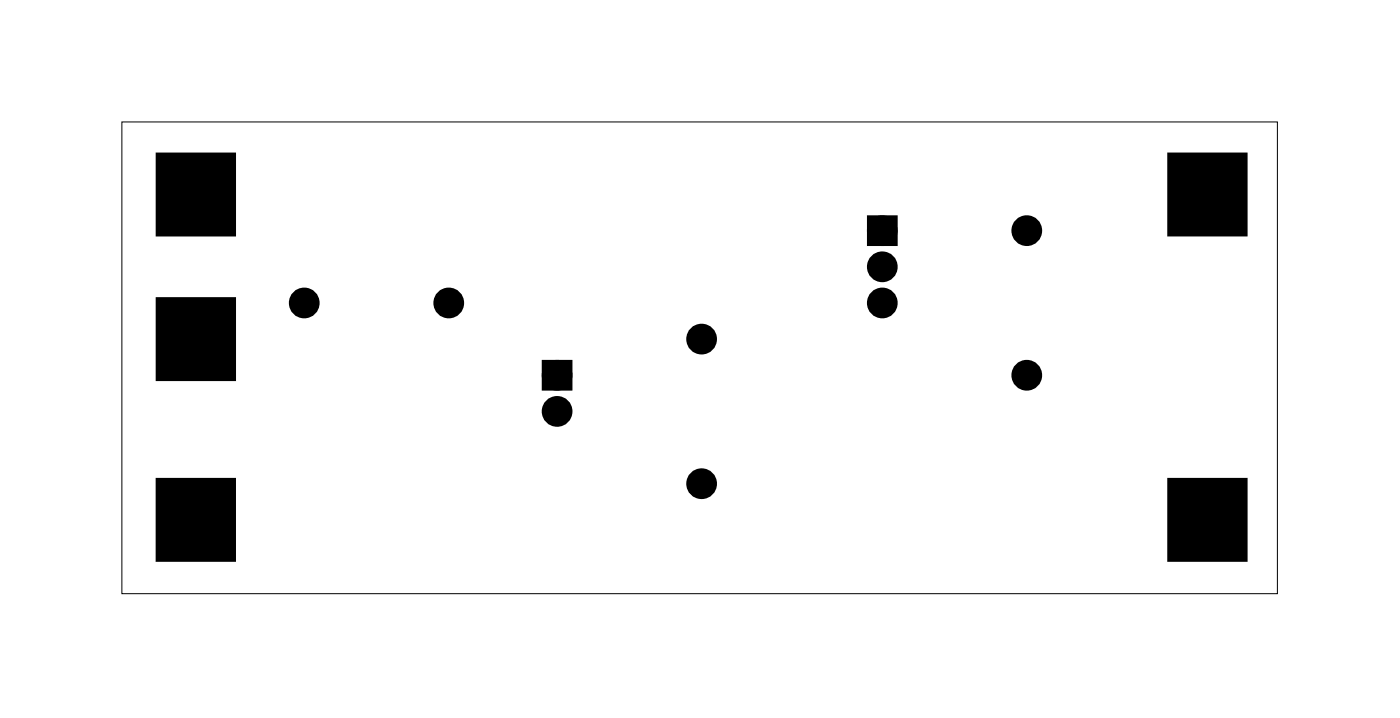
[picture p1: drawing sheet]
<svg xmlns="http://www.w3.org/2000/svg" width="98mm" height="50mm" viewBox="0 0 98 50" stroke-linecap="round" stroke-linejoin="round" font-family="sans-serif">
<path d="M8.6 8.6h81.2v33.1h-81.2z" fill="none" stroke="#000" stroke-width=".07"/>
<path d="M11.1 10.8h5.4v5.7h-5.4zM61.3 15.5h1.4v1.4h-1.4zM82.2 10.8h5.4v5.7h-5.4zM11.1 33.7h5.4v5.6h-5.4zM11.1 21h5.4v5.6h-5.4zM38.5 25.7h1.4v1.4h-1.4zM82.2 33.7h5.4v5.6h-5.4z" fill="#000"/>
<path d="M11.1 10.8h5.4v5.7h-5.4zM82.2 10.8h5.4v5.7h-5.4zM11.1 33.7h5.4v5.6h-5.4zM11.1 21h5.4v5.6h-5.4zM82.2 33.7h5.4v5.6h-5.4z" fill="none" stroke="#000" stroke-width=".25"/>
<g fill="#000">
<circle cx="62" cy="18.7" r=".7"/>
<circle cx="62" cy="16.2" r=".7"/>
<circle cx="72.2" cy="16.2" r=".7"/>
<circle cx="21.4" cy="21.3" r=".7"/>
<circle cx="31.5" cy="21.3" r=".7"/>
<circle cx="39.2" cy="28.9" r=".7"/>
<circle cx="39.2" cy="26.4" r=".7"/>
<circle cx="49.3" cy="34" r=".7"/>
<circle cx="49.3" cy="23.8" r=".7"/>
<circle cx="62" cy="21.3" r=".7"/>
<circle cx="72.2" cy="26.4" r=".7"/>
</g>
<g fill="none" stroke="#000" stroke-width=".76" stroke-linecap="butt">
<path d="M61.3 15.5h1.4v1.4h-1.4zM38.5 25.7h1.4v1.4h-1.4z"/>
<circle cx="62" cy="18.7" r=".7"/>
<circle cx="62" cy="16.2" r=".7"/>
<circle cx="72.2" cy="16.2" r=".7"/>
<circle cx="21.4" cy="21.3" r=".7"/>
<circle cx="31.5" cy="21.3" r=".7"/>
<circle cx="39.2" cy="26.4" r=".7"/>
<circle cx="39.2" cy="28.9" r=".7"/>
<circle cx="49.3" cy="23.8" r=".7"/>
<circle cx="49.3" cy="34" r=".7"/>
<circle cx="62" cy="21.3" r=".7"/>
<circle cx="72.2" cy="26.4" r=".7"/>
</g>
</svg>
